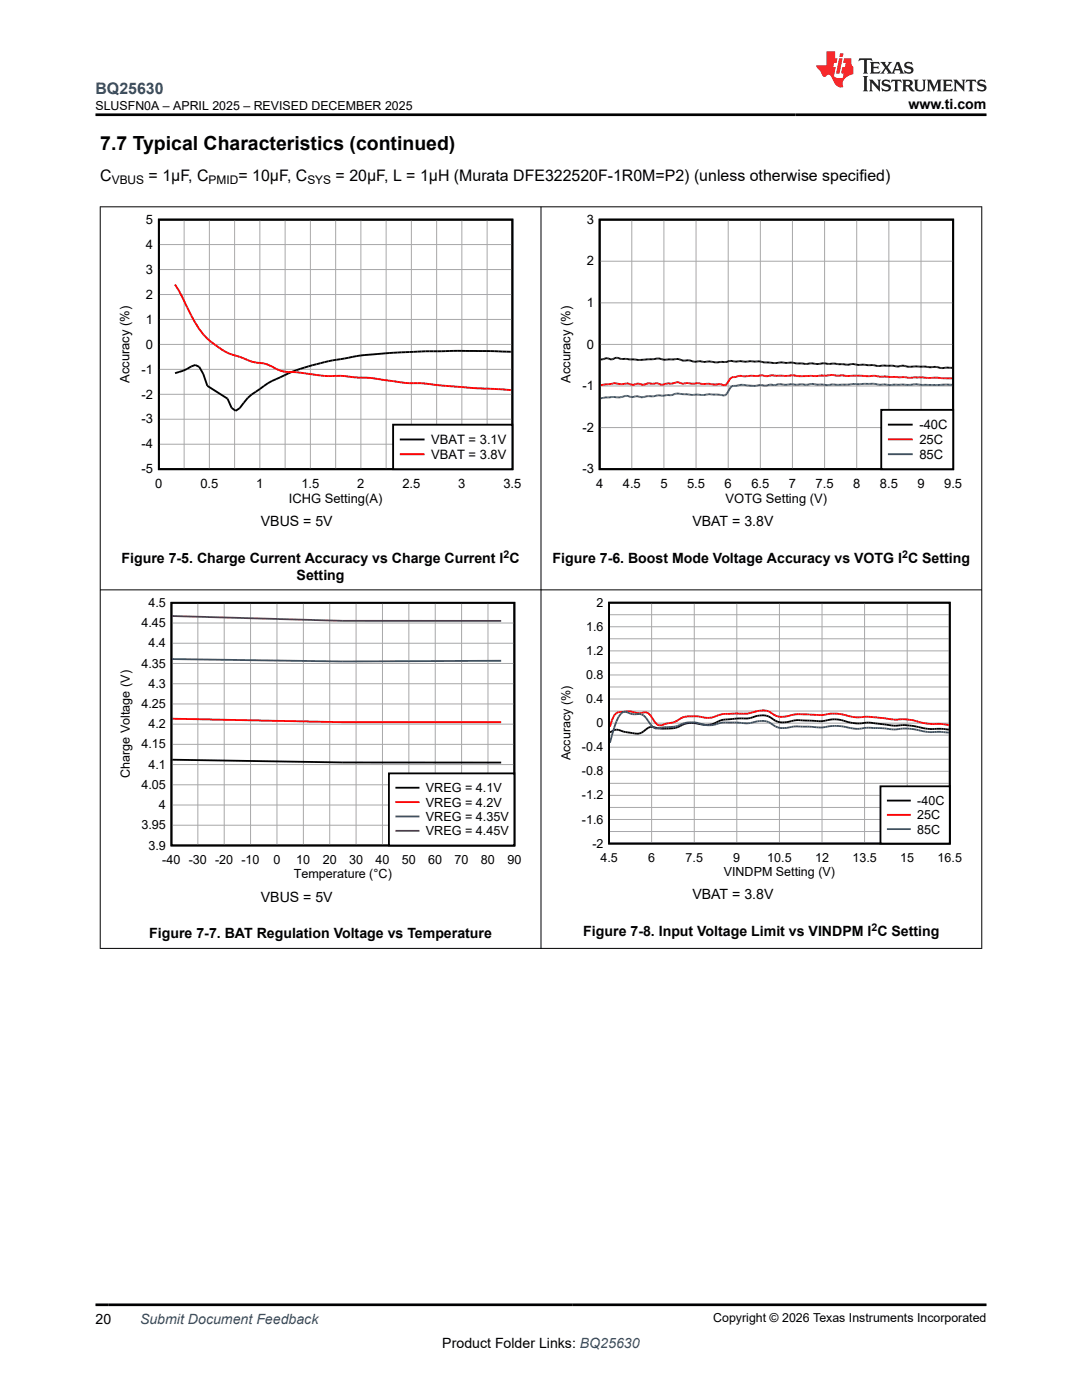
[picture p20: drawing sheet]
<svg xmlns="http://www.w3.org/2000/svg" width="216mm" height="279mm" viewBox="0 0 216 279" stroke-linecap="round" stroke-linejoin="round" font-family="sans-serif">
<defs><g id="words">
<text font-size="3.9" x="20" y="29.9">7.7 Typical Characteristics (continued)</text>
<text font-size="3.2" fill="#00f" x="19" y="18.7">BQ25630</text>
<g font-size="3.2">
<text x="20" y="36.1">C</text>
<text x="29.7" y="36.1">= 1µF, C</text>
<text x="47.6" y="36.1">= 10µF, C</text>
<text x="67" y="36.1">= 20µF, L = 1µH (Murata DFE322520F-1R0M=P2) (unless otherwise specified)</text>
</g>
<g font-size="2.8">
<text x="181.3" y="21.8">www.ti.com</text>
<text x="52" y="105">VBUS = 5V</text>
<text x="138.2" y="105">VBAT = 3.8V</text>
<text x="24.3" y="112.3">Figure 7-5. Charge Current Accuracy vs Charge Current I C</text>
<text x="110.3" y="112.3">Figure 7-6. Boost Mode Voltage Accuracy vs VOTG I C Setting</text>
<text x="59.2" y="115.7">Setting</text>
<text x="52" y="179.9">VBUS = 5V</text>
<text x="138.2" y="179.4">VBAT = 3.8V</text>
<text x="29.8" y="187.3">Figure 7-7. BAT Regulation Voltage vs Temperature</text>
<text x="116.4" y="186.8">Figure 7-8. Input Voltage Limit vs VINDPM I C Setting</text>
<text x="19" y="264.2">20</text>
<text x="88.3" y="269">Product Folder Links: BQ25630</text>
</g>
<text font-size="2.8" fill="#00f" x="27.9" y="264.2">Submit Document Feedback</text>
<g font-size="2.6">
<text x="29.1" y="44.7">5</text>
<text x="117.1" y="44.7">3</text>
<text x="29.1" y="49.7">4</text>
<text x="117.1" y="53">2</text>
<text x="29.1" y="59.6">2</text>
<text x="29.1" y="54.6">3</text>
<text x="29.1" y="64.6">1</text>
<text x="117.1" y="61.3">1</text>
<text x="29.1" y="69.6">0</text>
<text x="117.1" y="69.6">0</text>
<text x="25.9" y="76.4" transform="rotate(-90 25.9 76.4)">Accuracy (%)</text>
<text x="28.3" y="74.6">-1</text>
<text x="113.8" y="76.4" transform="rotate(-90 113.8 76.4)">Accuracy (%)</text>
<text x="116.2" y="77.9">-1</text>
<text x="28.3" y="79.5">-2</text>
<text x="28.3" y="89.5">-4</text>
<text x="28.3" y="84.5">-3</text>
<text x="86" y="88.6">VBAT = 3.1V</text>
<text x="116.2" y="86.2">-2</text>
<text x="183.4" y="85.7">-40C</text>
<text x="183.4" y="88.6">25C</text>
<text x="28.3" y="94.5">-5</text>
<text x="86" y="91.6">VBAT = 3.8V</text>
<text x="116.2" y="94.5">-3</text>
<text x="183.4" y="91.6">85C</text>
<text x="31" y="97.4">0</text>
<text x="40" y="97.4">0.5</text>
<text x="51.1" y="97.4">1</text>
<text x="57.6" y="100.4">ICHG Setting(A)</text>
<text x="60.1" y="97.4">1.5</text>
<text x="71.3" y="97.4">2</text>
<text x="80.3" y="97.4">2.5</text>
<text x="91.4" y="97.4">3</text>
<text x="100.5" y="97.4">3.5</text>
<text x="118.9" y="97.4">4</text>
<text x="124.3" y="97.4">4.5</text>
<text x="131.8" y="97.4">5</text>
<text x="137.1" y="97.4">5.5</text>
<text x="144.6" y="97.4">6</text>
<text x="144.8" y="100.4">VOTG Setting (V)</text>
<text x="149.9" y="97.4">6.5</text>
<text x="157.4" y="97.4">7</text>
<text x="162.7" y="97.4">7.5</text>
<text x="170.2" y="97.4">8</text>
<text x="175.6" y="97.4">8.5</text>
<text x="183.1" y="97.4">9</text>
<text x="188.4" y="97.4">9.5</text>
</g>
<g font-size="2.5">
<text x="19" y="21.9">SLUSFN0A – APRIL 2025 – REVISED DECEMBER 2025</text>
<text x="28.2" y="125.2">4.45</text>
<text x="29.6" y="121.1">4.5</text>
<text x="117" y="125.9">1.6</text>
<text x="119" y="121.1">2</text>
<text x="29.6" y="129.2">4.4</text>
<text x="117" y="130.7">1.2</text>
<text x="28.2" y="133.2">4.35</text>
<text x="29.6" y="137.3">4.3</text>
<text x="117" y="135.5">0.8</text>
<text x="28.2" y="141.3">4.25</text>
<text x="117" y="140.3">0.4</text>
<text x="28.2" y="149.4">4.15</text>
<text x="29.6" y="145.3">4.2</text>
<text x="116.1" y="149.9">-0.4</text>
<text x="119" y="145.1">0</text>
<text x="25.9" y="155.3" transform="rotate(-90 25.9 155.3)">Charge Voltage (V)</text>
<text x="29.6" y="153.4">4.1</text>
<text x="113.8" y="151.7" transform="rotate(-90 113.8 151.7)">Accuracy (%)</text>
<text x="116.1" y="154.7">-0.8</text>
<text x="28.2" y="157.4">4.05</text>
<text x="31.7" y="161.5">4</text>
<text x="85" y="158.1">VREG = 4.1V</text>
<text x="85" y="161">VREG = 4.2V</text>
<text x="116.1" y="159.6">-1.2</text>
<text x="183" y="160.7">-40C</text>
<text x="28.2" y="165.5">3.95</text>
<text x="85" y="163.8">VREG = 4.35V</text>
<text x="85" y="166.7">VREG = 4.45V</text>
<text x="116.1" y="164.4">-1.6</text>
<text x="183" y="163.5">25C</text>
<text x="183" y="166.3">85C</text>
<text x="29.6" y="169.6">3.9</text>
<text x="32.4" y="172.4">-40 -30 -20 -10</text>
<text x="54.6" y="172.4">0</text>
<text x="59.1" y="172.4">10</text>
<text x="64.4" y="172.4">20</text>
<text x="69.7" y="172.4">30</text>
<text x="74.9" y="172.4">40</text>
<text x="80.2" y="172.4">50</text>
<text x="85.4" y="172.4">60</text>
<text x="90.7" y="172.4">70</text>
<text x="96" y="172.4">80</text>
<text x="101.2" y="172.4">90</text>
<text x="118.2" y="169.2">-2</text>
<text x="119.8" y="172">4.5</text>
<text x="129.3" y="172">6</text>
<text x="136.8" y="172">7.5</text>
<text x="146.3" y="172">9</text>
<text x="153.1" y="172">10.5</text>
<text x="162.6" y="172">12</text>
<text x="170.1" y="172">13.5</text>
<text x="179.6" y="172">15</text>
<text x="187.1" y="172">16.5</text>
<text x="58.6" y="175.3">Temperature (°C)</text>
<text x="144.4" y="174.9">VINDPM Setting (V)</text>
<text x="142.3" y="263.9">Copyright © 2026 Texas Instruments Incorporated</text>
</g>
<g font-size="2.4">
<text x="22.3" y="36.7">VBUS</text>
<text x="41.6" y="36.7">PMID</text>
<text x="61.3" y="36.7">SYS</text>
</g>
<g font-size="2.1">
<text x="100.5" y="111.4">2</text>
<text x="180" y="111.4">2</text>
<text x="173.9" y="185.8">2</text>
</g>
</g></defs>
<path d="M31.7 43.8h70.5v49.8h-70.5zM102 70.2l-9-.2a177.6 177.6 0 0 0-22.6 1.2 53.9 53.9 0 0 0-13.7 3.7 28 28 0 0 0-7.3 4.5l-1.6 2.1-.8 .5-.8-.6-.8-1.8-4-2.6-.8-2.4-.8-1.4-.8-.4-.9 .3a9 9 0 0 1-3.2 1.4" fill="none" stroke="#000" stroke-width=".38"/>
<g fill="none" stroke="#a8a8a8" stroke-width=".2">
<path d="M31.7 58.8h70.6M31.7 53.8h70.6M31.7 48.8h70.6M36.7 43.8v49.8M41.8 43.8v49.8M46.8 43.8v49.8M51.9 43.8v49.8M56.9 43.8v49.8M61.9 43.8v49.8M67 43.8v49.8M72 43.8v49.8M77 43.8v49.8"/>
<path d="M82.1 43.8v49.8M87.1 43.8v49.8M92.2 43.8v49.8M97.2 43.8v49.8M31.7 78.7h70.6M31.7 73.7h70.6M31.7 68.7h70.6M31.7 63.8h70.6M31.7 88.7h70.6M31.7 83.7h70.6"/>
</g>
<path d="M34.9 56.8l.8 1.3 1.6 3.2a16.8 16.8 0 0 0 5.7 7.6l.8 .5a9.7 9.7 0 0 0 4 1.8l.8 .3a8.6 8.6 0 0 0 4.1 1l1.6 .7a7.2 7.2 0 0 0 4.8 1.1l.8 .1a35.8 35.8 0 0 0 8.9 .7l1.6 .2a72.1 72.1 0 0 1 10.5 1.1 45.8 45.8 0 0 1 8 .6l13.1 .9" fill="none" stroke="#f00" stroke-width=".38"/>
<path d="M78.4 84.8h23.8v8.8h-23.8z" fill-rule="evenodd" fill="#fff"/>
<path d="M119.7 43.8h70.5v49.8h-70.5zM119.8 71.7l1.1-.2 .5 .1a1.47 1.47 0 0 0 1.6-.2l1 .2 3.3 .2 2.9-.1a4.1 4.1 0 0 1 2.5 .1l1.3-.1a3.5 3.5 0 0 1 2.3 .3 3.9 3.9 0 0 1 2.3 .2l2.6-.1a17.2 17.2 0 0 0 4.9-.1l.7 .2 4.7-.1a18.1 18.1 0 0 0 4.8 .3h1.8l2.8 .2 .8-.1 1.3 .2 1.3-.2 1 .1h1l2.9 .2a4.2 4.2 0 0 1 2.3 0l2.8 .1 1 .2 2.6-.1a4 4 0 0 0 2.3 0l1.3 .2h5.4a5.5 5.5 0 0 0 2.5 .2h.6M78.4 84.8h23.8v8.8h-23.8zM80 87.7h4.5" fill="none" stroke="#000" stroke-width=".38"/>
<path d="M190 75.5l-6-.2-2.5 .1-1.1-.1-4.8-.1-1.1-.2h-5.3l-3.1-.2-3.1 .3h-3.3l-1.6-.2-1.5 .1-2.6-.1a2.93 2.93 0 0 1-2 0l-3.4 .2a2.96 2.96 0 0 0-2 .2 1.07 1.07 0 0 0-1.3 .9l-.3 .4a.66 .66 0 0 1-1 .1l-6.6-.2a3.7 3.7 0 0 1-2.4-.2l-.7 .2h-1.1a2.67 2.67 0 0 1-2.3 0l-.5 .1a2.9 2.9 0 0 0-2 .2 2.24 2.24 0 0 0-2.1 0 3.1 3.1 0 0 0-2.3-.1h-.2a3.6 3.6 0 0 0-2.4 0l-1.6 .2M80 90.7h4.5" fill="none" stroke="#f00" stroke-width=".38"/>
<g fill="none" stroke="#a8a8a8" stroke-width=".2">
<path d="M119.7 52.1h70.5M126.1 43.8v49.8M132.5 43.8v49.8M138.9 43.8v49.8M145.3 43.8v49.8M151.7 43.8v49.8M158.1 43.8v49.8M164.5 43.8v49.8M170.9 43.8v49.8M177.4 43.8v49.8M183.8 43.8v49.8M119.7 77h70.5"/>
<path d="M119.7 68.7h70.5M119.7 60.4h70.5M119.7 85.3h70.5"/>
</g>
<path d="M190 76.8h-6l-1.3-.1-5.3 .1-3.4-.2-7.9 .1-1.1 .2-2-.1a4.5 4.5 0 0 0-2.3 0l-2.8-.1-1.3 .1a3.2 3.2 0 0 0-2.1 .1l-.7-.2a2.98 2.98 0 0 1-2.1 .1l-1 .2a14.6 14.6 0 0 0-4.4 0 1.46 1.46 0 0 0-1 1.1 1.02 1.02 0 0 1-1.5 .7l-2.3-.1-1.1 .1h-2.3l-1.8-.1a3.6 3.6 0 0 0-2.5 .2l-4.4 .2a3.5 3.5 0 0 1-2.3 0 2.49 2.49 0 0 1-2.1-.1h-.2a5.5 5.5 0 0 1-2.8 .3l-2.2 .2" fill="none" stroke="#295c74" stroke-width=".38"/>
<path d="M175.8 81.8h14.4v11.8h-14.4z" fill-rule="evenodd" fill="#fff"/>
<path d="M175.8 81.8h14.4v11.8h-14.4zM177.4 84.7h4.5" fill="none" stroke="#000" stroke-width=".38"/>
<path d="M177.4 87.7h4.5" fill="none" stroke="#f00" stroke-width=".38"/>
<path d="M177.4 90.6h4.5" fill="none" stroke="#295c74" stroke-width=".38"/>
<path d="M34.2 120.3h68.4v48.4h-68.4zM34.4 151.6l34 .6h31.6" fill="none" stroke="#000" stroke-width=".37"/>
<g fill="none" stroke="#a8a8a8" stroke-width=".2">
<path d="M34.2 136.5h68.4M34.2 132.4h68.4M34.2 128.4h68.4M34.2 124.3h68.4M39.5 120.3v48.4M44.7 120.3v48.4M50 120.3v48.4M55.3 120.3v48.4M60.5 120.3v48.4M65.8 120.3v48.4M71.1 120.3v48.4M76.3 120.3v48.4"/>
<path d="M81.6 120.3v48.4M86.8 120.3v48.4M92.1 120.3v48.4M97.4 120.3v48.4M34.2 156.6h68.4M34.2 152.6h68.4M34.2 148.6h68.4M34.2 144.5h68.4M34.2 140.5h68.4M34.2 164.7h68.4M34.2 160.7h68.4"/>
</g>
<path d="M34.4 143.4l34 .7h31.6" fill="none" stroke="#f00" stroke-width=".37"/>
<path d="M34.4 131.5l34 .5 31.6-.1" fill="none" stroke="#295c74" stroke-width=".37"/>
<path d="M34.4 122.9l34 1h31.6" fill="none" stroke="#68265f" stroke-width=".37"/>
<path d="M77.6 154.3h25v14.4h-25z" fill-rule="evenodd" fill="#fff"/>
<path d="M77.6 154.3h25v14.4h-25zM79.1 157.2h4.4" fill="none" stroke="#000" stroke-width=".37"/>
<path d="M79.1 160.1h4.4" fill="none" stroke="#f00" stroke-width=".37"/>
<path d="M79.1 162.9h4.4" fill="none" stroke="#295c74" stroke-width=".37"/>
<path d="M79.1 165.8h4.4" fill="none" stroke="#68265f" stroke-width=".37"/>
<path d="M121.5 120.3h68v48.1h-68zM189.3 145.6l-1.9-.2a15.5 15.5 0 0 1-5.5-.6l-.9-.1a34.6 34.6 0 0 1-7.7-.5 11.2 11.2 0 0 1-5.9-.6 10.5 10.5 0 0 0-3.6 .3 26.4 26.4 0 0 0-7.7 .3 4.6 4.6 0 0 1-2.7-1.2 5.2 5.2 0 0 0-3.7 .3l-2.7 .1a9.3 9.3 0 0 0-4.5 1 5.7 5.7 0 0 1-3.6-.1 4.8 4.8 0 0 0-3.7 .8 11.5 11.5 0 0 1-5.4 0l-.9 .5a2.7 2.7 0 0 1-3.2 .6l-1.3-.2a2.08 2.08 0 0 0-2.7 .2" fill="none" stroke="#000" stroke-width=".36"/>
<g fill="none" stroke="#a8a8a8" stroke-width=".2">
<path d="M121.5 139.5h68M121.5 137.1h68M121.5 134.7h68M121.5 132.3h68M121.5 129.9h68M121.5 127.5h68M121.5 125.1h68M121.5 122.7h68M130 120.3v48.1M138.5 120.3v48.1M147 120.3v48.1M155.5 120.3v48.1"/>
<path d="M164 120.3v48.1M172.5 120.3v48.1M181 120.3v48.1M121.5 158.7h68M121.5 156.3h68M121.5 153.9h68M121.5 151.5h68M121.5 149.1h68M121.5 146.7h68M121.5 144.3h68M121.5 141.9h68M121.5 165.9h68"/>
<path d="M121.5 163.5h68M121.5 161.1h68"/>
</g>
<path d="M189.3 144.7l-1.9-.2a13.5 13.5 0 0 1-5.5-.8l-1.8-.2a12.2 12.2 0 0 1-4.1-.2 16.6 16.6 0 0 0-5-.1l-1.8-.3a9.6 9.6 0 0 0-5.4-.2l-2.3-.1a11.7 11.7 0 0 0-5 .4h-.4a4 4 0 0 1-2.7-1 6.7 6.7 0 0 0-4.1 .4h-.5a18.1 18.1 0 0 0-7.2 .8l-.5 .1a10.9 10.9 0 0 0-5-.1l-1.3 .8-1.8 .4a2.04 2.04 0 0 1-1.8 .2l-.5-.5a3.8 3.8 0 0 0-1.8-2l-.5 .1a4.2 4.2 0 0 1-2.7-.2l-1.3 .1a1.87 1.87 0 0 0-2.3 1.6l-.4 1.3" fill="none" stroke="#f00" stroke-width=".36"/>
<path d="M189.3 146.2l-1.9-.2a14.9 14.9 0 0 1-5.5-.5l-1.3-.1a13.7 13.7 0 0 1-5-.1l-2.3-.1a10.9 10.9 0 0 1-5.4-.3 12.3 12.3 0 0 0-4.1 .3 29.4 29.4 0 0 0-7.7 .1 4.6 4.6 0 0 1-2.7-1.2 5.8 5.8 0 0 0-3.7 .2l-.9 .1-1.8-.2a10.7 10.7 0 0 0-5 .5h-1.3a6.9 6.9 0 0 0-5.9 .3l-2.7 .2a1.7 1.7 0 0 1-2.3-.6 3.5 3.5 0 0 0-2.3-2.1 4 4 0 0 1-2.7-.5l-.4 .1a5 5 0 0 0-1.9 3.1l-.8 3" fill="none" stroke="#295c74" stroke-width=".36"/>
<path d="M175.7 156.9h13.8v11.5h-13.8z" fill-rule="evenodd" fill="#fff"/>
<path d="M175.7 156.9h13.8v11.5h-13.8zM177.2 159.8h4.4" fill="none" stroke="#000" stroke-width=".36"/>
<path d="M177.2 162.6h4.4" fill="none" stroke="#f00" stroke-width=".36"/>
<path d="M177.2 165.5h4.4" fill="none" stroke="#295c74" stroke-width=".36"/>
<path d="M19.9 41.3h176.1M20 41.2v148.1M107.9 41.2v148.1M195.9 41.2v148.1M19.9 117.7h176.1M19.9 189.3h176.1" fill="none" stroke="#000" stroke-width=".2"/>
<path d="M171.5 11.6l-.2 .6 .5-.2h.6v.1v2.2l-.2 .4h1l-.2-.4v-2.2v-.1h.5l.6 .2-.2-.6zM173.6 12.4l.2 .3v1.6l-.2 .4h1.9l.1-.6a1.08 1.08 0 0 1-1.3 .2v-.7h.6l.4 .2v-.7l-.4 .2h-.6v-.5l.2-.2a1 1 0 0 1 1 .3l-.1-.5zM175.7 12.4l.9 1.1-1 1.2h.9l-.2-.2 .5-.8 .4 .8-.2 .2h1.6l-.2-.2 .2-.5h.9l.1 .5-.1 .2h.9l-.2-.4-.8-1.9h-.5l-.9 2.1-.9-1.1 .9-1h-.8l.2 .2-.4 .6-.4-.6 .2-.2zM179 12.8l.4 1h-.7zM180.7 12.5a.65 .65 0 0 0-.2 .7 .65 .65 0 0 0 .6 .5l.6 .1 .1 .3a.79 .79 0 0 1-.7 .4 .79 .79 0 0 1-.7-.5l.1 .7 .2-.1a.93 .93 0 0 0 1.1 0 .93 .93 0 0 0 .4-.9 1.46 1.46 0 0 0-1.2-.6l-.1-.3a1.09 1.09 0 0 1 1.2 .2l-.2-.6-.1 .1-.5-.2zM172.2 15.2l.2 .4v2.2l-.2 .4h1l-.2-.4v-2.2l.2-.4zM173.4 15.9l.2 .4v1.5l-.2 .4h.8l-.3-.4 .1-1.3 1.6 1.8v-2l.2-.4h-.7l.1 .2 .1 1.1-1.2-1.3zM176.2 16a.65 .65 0 0 0-.2 .8 .65 .65 0 0 0 .6 .4l.6 .2 .1 .2a.79 .79 0 0 1-.7 .4 .79 .79 0 0 1-.7-.5l.1 .7 .2-.1a.93 .93 0 0 0 1.1 .1 .93 .93 0 0 0 .4-1 1.46 1.46 0 0 0-1.2-.5l-.1-.4a1.09 1.09 0 0 1 1.2 .2l-.1-.6-.2 .1-.5-.1zM177.9 15.9l-.1 .6a.63 .63 0 0 1 .8-.3v1.6l-.3 .4h1l-.2-.4v-1.6a.66 .66 0 0 1 .8 .3l-.1-.6zM180 15.9l.2 .4v1.5l-.2 .4h1l-.2-.2-.1-.7h.5l.1 .2a.79 .79 0 0 0 1.2 .6l-1-.9a.61 .61 0 0 0 .6-.6 .61 .61 0 0 0-.5-.7zM180.8 16.2h.1a.47 .47 0 0 1 .5 .1 .47 .47 0 0 1 .1 .5l-.1 .1-.7 .1zM182.3 15.9l.2 .2a2.27 2.27 0 0 0 .4 2 1.04 1.04 0 0 0 1.7-.7v-1.3l.2-.2h-.8l.2 .4v1.1a.6 .6 0 0 1-.6 .6 .6 .6 0 0 1-.6-.6v-1.1l.3-.4zM184.9 15.9l.2 .4v1.5l-.2 .4h.8l-.3-.4v-1.4l.9 1.9 .9-1.9v1.4l-.3 .4h1l-.2-.4v-1.5l.2-.4h-.8l-.7 1.5-.6-1.5zM188.1 15.9l.2 .4v1.5l-.2 .4h1.9l.1-.6a1.09 1.09 0 0 1-1.3 .2v-.7h.6l.4 .2v-.6l-.4 .2h-.6v-.6l.2-.1a1.01 1.01 0 0 1 1 .3l-.1-.6zM190.2 15.9l.3 .4v1.5l-.3 .4h.8l-.2-.4v-1.3l1.6 1.8v-2l.2-.4h-.7l.2 .2v1.1l-1.2-1.3zM192.8 15.9l-.1 .6a.63 .63 0 0 1 .8-.3v1.6l-.3 .4h1l-.2-.4v-1.6a.66 .66 0 0 1 .8 .3l-.1-.6zM195.2 16a.65 .65 0 0 0-.2 .8 .65 .65 0 0 0 .6 .4l.6 .2 .2 .2a.79 .79 0 0 1-.7 .4 .79 .79 0 0 1-.7-.5l.1 .7 .2-.1a.93 .93 0 0 0 1 .1 .93 .93 0 0 0 .5-1 1.46 1.46 0 0 0-1.3-.5v-.4a1.09 1.09 0 0 1 1.2 .2l-.2-.6-.2 .1-.5-.1z" fill="#231f20"/>
<path d="M164.9 10.3v2.7h-2l.1 .4 .8 1a.95 .95 0 0 0 1 .9 .59 .59 0 0 1 .5-.4 .59 .59 0 0 1 .5 .3l.4 .8a1.59 1.59 0 0 0 2.1 1.4 1.61 1.61 0 0 1 1-2.3l1-.3-.1-1.5a1.59 1.59 0 0 1-.3-1.7h-1.5l-.2 .9h.6l-.2 .9h-.5l-.2 .9v.3l.4 .1-.1 .9h-.7a.73 .73 0 0 1-1-.7l.3-1.5h-.5l.1-.9h.5l.2-.9h-.5v-1.3zM167.4 11.6l-.6 3.1h.7l.6-3.1zM167.6 10.7l-.1 .6h.7l.1-.6z" fill="#ed1c24"/>
<path d="M19 22.9h177.8M19 260.4h177.8" fill="none" stroke="#000" stroke-width=".53"/>
<use href="#words"/>
</svg>
